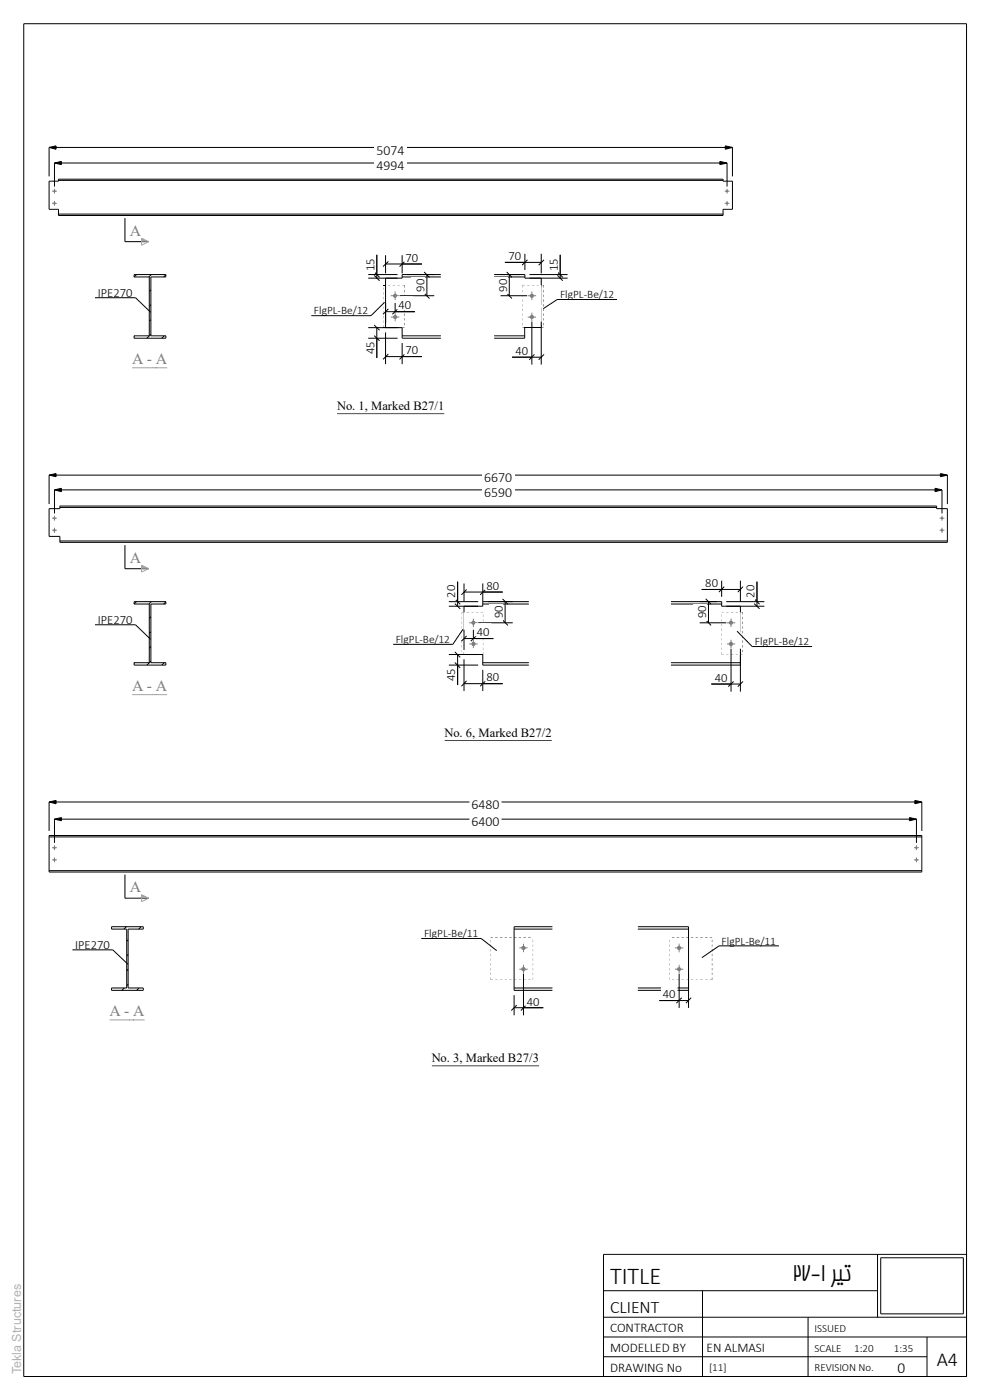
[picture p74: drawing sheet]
<svg xmlns="http://www.w3.org/2000/svg" width="210mm" height="297mm" viewBox="0 0 210 297" stroke-linecap="round" stroke-linejoin="round" font-family="sans-serif">
<defs><g id="words">
<g font-size="5.1">
<text x="129.4" y="272.4">TITLE</text>
<text x="168.2" y="271.7">27-1 ریت</text>
</g>
<text font-size="4.2" x="198.7" y="289.8">A4</text>
<text font-size="3.7" x="129.4" y="278.5">CLIENT</text>
<g font-size="3.3" fill="#7f7f7f">
<text x="27.5" y="50">A</text>
<text x="28" y="77.3">A - A</text>
<text x="27.5" y="119.4">A</text>
<text x="28" y="146.6">A - A</text>
<text x="27.5" y="189.3">A</text>
<text x="23.2" y="215.6">A - A</text>
</g>
<text font-size="3.3" x="190.4" y="291.3">0</text>
<g font-size="2.9">
<text x="79.9" y="32.8">5074</text>
<text x="79.9" y="36.1">4994</text>
<text x="102.7" y="102.3">6670</text>
<text x="102.7" y="105.4">6590</text>
<text x="100" y="171.7">6480</text>
<text x="100" y="175.3">6400</text>
</g>
<g font-size="2.8">
<text x="129.4" y="286.8">MODELLED BY</text>
<text x="129.4" y="282.6">CONTRACTOR</text>
<text x="149.9" y="286.8">EN ALMASI</text>
<text x="129.4" y="291">DRAWING No</text>
</g>
<g font-size="2.7">
<text x="79.5" y="57.5" transform="rotate(-90 79.5 57.5)">15</text>
<text x="86" y="55.5">70</text>
<text x="107.9" y="55.2">70</text>
<text x="118.3" y="57.5" transform="rotate(-90 118.3 57.5)">15</text>
<text x="20.7" y="62.9">IPE270</text>
<text x="84.5" y="65.6">40</text>
<text x="90" y="61.8" transform="rotate(-90 90 61.8)">90</text>
<text x="107.6" y="61.8" transform="rotate(-90 107.6 61.8)">90</text>
<text x="79.5" y="75.2" transform="rotate(-90 79.5 75.2)">45</text>
<text x="86" y="75.2">70</text>
<text x="109.3" y="75.3">40</text>
<text x="71.5" y="87">No. 1, Marked B27/1</text>
<text x="103.2" y="125.1">80</text>
<text x="149.6" y="124.6">80</text>
<text x="96.6" y="126.8" transform="rotate(-90 96.6 126.8)">20</text>
<text x="106.7" y="131.2" transform="rotate(-90 106.7 131.2)">90</text>
<text x="149.8" y="131.2" transform="rotate(-90 149.8 131.2)">90</text>
<text x="160.1" y="126.8" transform="rotate(-90 160.1 126.8)">20</text>
<text x="20.7" y="132.3">IPE270</text>
<text x="101.1" y="135">40</text>
<text x="96.6" y="144.6" transform="rotate(-90 96.6 144.6)">45</text>
<text x="103.2" y="144.5">80</text>
<text x="151.6" y="144.6">40</text>
<text x="94.3" y="156.3">No. 6, Marked B27/2</text>
<text x="16" y="201.3">IPE270</text>
<text x="111.8" y="213.3">40</text>
<text x="140.6" y="211.7">40</text>
<text x="91.6" y="225.3">No. 3, Marked B27/3</text>
</g>
<text font-size="2.7" fill="#b2b2b2" x="4.5" y="291.5" transform="rotate(-90 4.5 291.5)">Tekla Structures</text>
<g font-size="2.4">
<text x="118.8" y="63.2">FlgPL-Be/12</text>
<text x="66.6" y="66.7">FlgPL-Be/12</text>
<text x="83.9" y="136.4">FlgPL-Be/12</text>
<text x="160.1" y="136.9">FlgPL-Be/12</text>
<text x="90" y="198.8">FlgPL-Be/11</text>
<text x="153.1" y="200.4">FlgPL-Be/11</text>
</g>
<g font-size="2.3">
<text x="172.8" y="286.7">SCALE</text>
<text x="172.8" y="282.5">ISSUED</text>
<text x="181.2" y="286.7">1:20</text>
<text x="189.6" y="286.7">1:35</text>
<text x="150.4" y="290.9">[11]</text>
<text x="172.8" y="290.9">REVISION No.</text>
</g>
</g></defs>
<g fill="none" stroke="#000" stroke-width=".21">
<path d="M29 58.2l-.6 .6M32.1 58.2l-.5 .6M35.2 58.3l-.5 .5M85.3 58.8h8.2M93.5 58.2h-8.2v.8h-3.5v10.5h3.5v2.3h8.2M28.5 71.2l-.1 .1M32 70.9l-.8 .9M32 67.8l-.3 .3M32 64.6l-.3 .4M32 61.5l-.3 .3M34.8 71.2l-.5 .6M85.3 71.2h8.2"/>
<path d="M29 127.6l-.6 .5M32 137.2l-.3 .3M32 134l-.3 .3M32 130.8l-.3 .4M32.1 127.6l-.5 .5M35.2 127.7l-.5 .4M28.5 140.6l-.1 .1M32 140.3l-.8 .8M34.8 140.6l-.5 .5M26.8 196.6l-.5 .5M27.2 199.3l-.3 .4M29.9 196.6l-.5 .5"/>
<path d="M26.4 209.6l-.5 .5M27.2 208.8l-.3 .3M27.2 205.6l-.3 .3M27.2 202.5l-.3 .3M29.5 209.6l-.5 .5"/>
</g>
<circle cx="83.8" cy="62.8" r=".45" fill="#7f7f7f"/>
<path d="M82.9 62.7h1.8M83.8 61.8v1.9" fill="none" stroke="#7f7f7f" stroke-width=".21"/>
<circle cx="83.8" cy="67.2" r=".45" fill="#7f7f7f"/>
<path d="M82.9 67.3h1.8M83.8 66.3v1.9" fill="none" stroke="#7f7f7f" stroke-width=".21"/>
<g fill="#000">
<path d="M81.3 60.5h.5zM81.3 69.5l.5 .1z"/>
<path d="M81.3 69v.5zM81.3 68v.5zM81.3 67v.5zM81.3 66v.5zM81.3 65v.5zM81.3 64v.5zM81.3 63v.5zM81.3 62v.5zM81.3 61v.5z"/>
<path d="M85.3 60.5h.5zM84.3 60.5h.5zM83.3 60.5h.5zM82.3 60.5h.5z"/>
<path d="M85.3 69.5l.5 .1zM84.3 69.5l.5 .1zM83.3 69.5l.5 .1zM82.3 69.5l.5 .1z"/>
<path d="M85.8 60.5l.1 .5zM85.8 61.5l.1 .5zM85.8 62.5l.1 .5zM85.8 63.5l.1 .5zM85.8 64.5l.1 .5zM85.8 65.5l.1 .5zM85.8 66.5l.1 .5zM85.8 67.5l.1 .5zM85.8 68.5l.1 .5z"/>
<path d="M114.8 65.3l.1 4.2zM114.8 59l.1 2z"/>
<path d="M114.8 60.5l.1 4.2zM114.8 69l.1 .5z"/>
</g>
<path d="M104.8 58.8h6.5M104.8 58.2h6.5v.8h3.5v1.5M104.8 71.2h6.5M111.3 69.5v2.3h-6.5M111.3 69.5h3.5M28.4 127.6h6.8v.5h-3.2v12.5h3.2v.5h-6.8v-.5h3.3v-12.5h-3.3z" fill="none" stroke="#000" stroke-width=".21"/>
<circle cx="112.8" cy="62.8" r=".45" fill="#7f7f7f"/>
<path d="M111.9 62.7h1.8M112.8 61.8v1.9" fill="none" stroke="#7f7f7f" stroke-width=".21"/>
<circle cx="112.8" cy="67.3" r=".46" fill="#7f7f7f"/>
<path d="M111.9 67.3h1.8M112.8 66.3v1.9" fill="none" stroke="#7f7f7f" stroke-width=".21"/>
<g fill="#000">
<path d="M110.8 60.5h.5zM111.8 60.5h.5zM112.8 60.5h.5zM113.8 60.5h.5zM114.8 60.5h.5z"/>
<path d="M110.8 60.5v.5zM110.8 61.5v.5zM110.8 62.5v.5zM110.8 63.5v.5zM110.8 64.5v.5zM110.8 65.5v.5zM110.8 66.5v.5zM110.8 67.5v.5zM110.8 68.5v.5z"/>
<path d="M110.8 69.5l.5 .1zM111.8 69.5l.5 .1zM112.8 69.5l.5 .1zM113.8 69.5l.5 .1zM114.8 69.5l.5 .1z"/>
<path d="M115.3 60.5l.1 .5zM115.3 61.5l.1 .5zM115.3 62.5l.1 .5zM115.3 63.5l.1 .5zM115.3 64.5l.1 .5zM115.3 65.5l.1 .5zM115.3 66.5l.1 .5zM115.3 67.5l.1 .5zM115.3 68.5l.1 .5z"/>
</g>
<circle cx="11.6" cy="109.9" r=".25" fill="#7f7f7f"/>
<path d="M11 109.9h1.1M11.6 109.4v1" fill="none" stroke="#7f7f7f" stroke-width=".21"/>
<path d="M11.4 112.3a.26 .26 0 0 1 .3 0 .26 .26 0 0 1 0 .4 .26 .26 0 0 1-.3 0z" fill-rule="evenodd" fill="#7f7f7f"/>
<path d="M11 112.5h1.1M11.6 112v1" fill="none" stroke="#7f7f7f" stroke-width=".21"/>
<path d="M10.4 107.9h2.3v-.5h186v.5h2.3v7.2h-188.3v-1.3h-2.3zM12.7 107.7h186M12.7 114.8h188.3" fill="none" stroke="#000" stroke-width=".21"/>
<circle cx="199.8" cy="109.9" r=".25" fill="#7f7f7f"/>
<path d="M199.3 109.9h1M199.8 109.4v1" fill="none" stroke="#7f7f7f" stroke-width=".21"/>
<circle cx="199.8" cy="112.5" r=".26" fill="#7f7f7f"/>
<path d="M199.3 112.5h1M199.8 112v1" fill="none" stroke="#7f7f7f" stroke-width=".21"/>
<circle cx="154.2" cy="40.6" r=".26" fill="#7f7f7f"/>
<path d="M153.7 40.6h1M154.2 40v1.1" fill="none" stroke="#7f7f7f" stroke-width=".21"/>
<circle cx="154.2" cy="43.1" r=".25" fill="#7f7f7f"/>
<path d="M153.7 43.1h1M154.2 42.6v1" fill="none" stroke="#7f7f7f" stroke-width=".21"/>
<path d="M10.4 38.4h2v-.4h141v.4h2v6h-2v1.3h-141v-1.3h-2zM12.4 38.3h141M12.4 45.4h141" fill="none" stroke="#000" stroke-width=".21"/>
<circle cx="11.6" cy="40.6" r=".25" fill="#7f7f7f"/>
<path d="M11 40.6h1.1M11.6 40v1.1" fill="none" stroke="#7f7f7f" stroke-width=".21"/>
<circle cx="11.6" cy="43.1" r=".25" fill="#7f7f7f"/>
<path d="M11 43.1h1.1M11.6 42.6v1" fill="none" stroke="#7f7f7f" stroke-width=".21"/>
<circle cx="155.1" cy="132.1" r=".45" fill="#7f7f7f"/>
<path d="M154.2 132.1h1.8M155.1 131.2v1.8" fill="none" stroke="#7f7f7f" stroke-width=".21"/>
<circle cx="155.1" cy="136.6" r=".46" fill="#7f7f7f"/>
<path d="M154.2 136.6h1.8M155.1 135.7v1.8" fill="none" stroke="#7f7f7f" stroke-width=".21"/>
<path d="M28.4 58.2h6.8v.6h-3.2v12.4h3.2v.6h-6.8v-.6h3.3v-12.4h-3.3zM98.4 138.9h4M102.4 128.1h9.8M102.4 138.8v2.3h9.8M112.2 127.6h-9.8v1h-4v1.3M142.3 127.6h10.8v1h4v1.3M142.3 128.1h10.8M157.1 138.8v2.3h-14.8M102.4 140.6h9.8M142.3 140.6h14.8" fill="none" stroke="#000" stroke-width=".21"/>
<g fill="#000">
<path d="M98.4 129.9v4.2zM98.4 138.3v.5z"/>
<path d="M153 138.3l.1 .5zM153 137.4l.1 .5zM153 136.4l.1 .5zM153 135.4l.1 .4zM153 134.4l.1 .5zM153 133.3l.1 .6zM153 132.4l.1 .5zM153 131.4l.1 .5zM153 130.3l.1 .5z"/>
<path d="M153.1 129.8l.4 .1zM154.1 129.8l.5 .1zM155.1 129.8l.5 .1zM156 129.8l.5 .1zM157.1 129.8l.5 .1z"/>
<path d="M157.1 129.9v4.2zM157.1 138.3v.5z"/>
<path d="M157.1 138.8l.5 .1zM156 138.8l.5 .1zM155.1 138.8l.5 .1zM154.1 138.8l.5 .1zM153.1 138.8l.4 .1z"/>
<path d="M157.5 129.9l.1 .4zM157.5 130.8l.1 .6zM157.5 131.9l.1 .5zM157.5 132.9l.1 .4zM157.5 133.9l.1 .5zM157.5 134.9l.1 .5zM157.5 135.8l.1 .6zM157.5 136.9l.1 .5zM157.5 137.9l.1 .4z"/>
</g>
<circle cx="100.4" cy="132.1" r=".44" fill="#7f7f7f"/>
<path d="M99.5 132.1h1.8M100.4 131.2v1.8" fill="none" stroke="#7f7f7f" stroke-width=".21"/>
<circle cx="100.4" cy="136.6" r=".45" fill="#7f7f7f"/>
<path d="M99.5 136.6h1.8M100.4 135.7v1.8" fill="none" stroke="#7f7f7f" stroke-width=".21"/>
<g fill="#000">
<path d="M98 138.8l.5 .1zM99 138.8l.5 .1zM100 138.8l.5 .1zM101 138.8l.5 .1zM102 138.8l.5 .1z"/>
<path d="M98 129.9v.4zM98 130.8v.6zM98 131.9v.5zM98 132.9v.4zM98 133.9v.5zM98 134.9v.5zM98 135.8v.6zM98 136.9v.5zM98 137.9v.4z"/>
<path d="M102.4 138.3l.1 .5zM102.4 137.4l.1 .5zM102.4 136.4l.1 .5zM102.4 135.4l.1 .4zM102.4 134.4l.1 .5zM102.4 133.3l.1 .6zM102.4 132.4l.1 .5zM102.4 131.4l.1 .5zM102.4 130.3l.1 .5z"/>
<path d="M102 129.8l.5 .1zM101 129.8l.5 .1zM100 129.8l.5 .1zM99 129.8l.5 .1zM98 129.8l.5 .1z"/>
</g>
<path d="M109.1 197.1h8.1M117.2 196.6h-8.1v13.5h8.1M109.1 209.6h8.1" fill="none" stroke="#000" stroke-width=".21"/>
<circle cx="111" cy="201.1" r=".46" fill="#7f7f7f"/>
<path d="M110.2 201.1h1.7M111 200.2v1.8" fill="none" stroke="#7f7f7f" stroke-width=".21"/>
<circle cx="111" cy="205.6" r=".46" fill="#7f7f7f"/>
<path d="M110.2 205.6h1.7M111 204.7v1.8" fill="none" stroke="#7f7f7f" stroke-width=".21"/>
<g fill="#000">
<path d="M104.1 198.8l.5 .1zM105 198.8l.5 .1zM106 198.8l.6 .1zM107.1 198.8l.4 .1zM108 198.8l.5 .1z"/>
<path d="M109.1 198.8l.5 .1zM110 198.8l.5 .1zM111 198.8l.5 .1zM112.1 198.8l.5 .1z"/>
<path d="M104 207.3l.1 .6zM104 206.3l.1 .5zM104 205.4l.1 .5zM104 204.3l.1 .5zM104 203.3l.1 .5zM104 202.3l.1 .6zM104 201.3l.1 .5zM104 200.4l.1 .4zM104 199.3l.1 .6z"/>
<path d="M104.1 207.8l.5 .1zM105 207.8l.5 .1zM106 207.8l.6 .1zM107.1 207.8l.4 .1zM108 207.8l.5 .1z"/>
<path d="M109.1 207.8l.5 .1zM110 207.8l.5 .1zM111 207.8l.5 .1zM112.1 207.8l.5 .1z"/>
<path d="M113 207.3l.1 .6zM113 206.3l.1 .5zM113 205.4l.1 .5zM113 204.3l.1 .5zM113 203.3l.1 .5zM113 202.3l.1 .6zM113 201.3l.1 .5zM113 200.4l.1 .4zM113 199.3l.1 .6z"/>
</g>
<path d="M135.3 196.6h10.7v13.5h-10.7M135.3 197.1h10.7M135.3 209.6h10.7" fill="none" stroke="#000" stroke-width=".21"/>
<circle cx="144" cy="201.1" r=".45" fill="#7f7f7f"/>
<path d="M143.2 201.1h1.7M144.1 200.2v1.8" fill="none" stroke="#7f7f7f" stroke-width=".21"/>
<circle cx="144" cy="205.6" r=".45" fill="#7f7f7f"/>
<path d="M143.2 205.6h1.7M144.1 204.7v1.8" fill="none" stroke="#7f7f7f" stroke-width=".21"/>
<g fill="#000">
<path d="M145.5 198.8l.5 .1zM144.6 198.8l.4 .1zM143.6 198.8l.5 .1zM142.5 198.8l.5 .1z"/>
<path d="M150.5 198.8l.5 .1zM149.6 198.8l.5 .1zM148.5 198.8l.6 .1zM147.6 198.8l.4 .1zM146.6 198.8l.5 .1z"/>
<path d="M142 207.3l.1 .6zM142 206.3l.1 .5zM142 205.4l.1 .5zM142 204.3l.1 .5zM142 203.3l.1 .5zM142 202.3l.1 .6zM142 201.3l.1 .5zM142 200.4l.1 .4zM142 199.3l.1 .6z"/>
<path d="M145.5 207.8l.5 .1zM144.6 207.8l.4 .1zM143.6 207.8l.5 .1zM142.5 207.8l.5 .1z"/>
<path d="M151 207.3l.1 .6zM151 206.3l.1 .5zM151 205.4l.1 .5zM151 204.3l.1 .5zM151 203.3l.1 .5zM151 202.3l.1 .6zM151 201.3l.1 .5zM151 200.4l.1 .4zM151 199.3l.1 .6z"/>
<path d="M150.5 207.8l.5 .1zM149.6 207.8l.5 .1zM148.5 207.8l.6 .1zM147.6 207.8l.4 .1zM146.6 207.8l.5 .1z"/>
</g>
<circle cx="194.4" cy="179.8" r=".25" fill="#7f7f7f"/>
<path d="M193.9 179.8h1M194.4 179.3v1" fill="none" stroke="#7f7f7f" stroke-width=".21"/>
<circle cx="194.4" cy="182.4" r=".25" fill="#7f7f7f"/>
<path d="M193.9 182.4h1M194.4 181.9v1" fill="none" stroke="#7f7f7f" stroke-width=".21"/>
<circle cx="11.6" cy="179.8" r=".25" fill="#7f7f7f"/>
<path d="M11 179.8h1.1M11.6 179.3v1" fill="none" stroke="#7f7f7f" stroke-width=".21"/>
<circle cx="11.6" cy="182.4" r=".25" fill="#7f7f7f"/>
<path d="M11 182.4h1.1M11.6 181.9v1" fill="none" stroke="#7f7f7f" stroke-width=".21"/>
<g fill="none" stroke="#000" stroke-width=".21">
<path d="M26.5 46.3v5h5M28.7 63.2l3.3 3M81.6 64.1l-2.9 2.9M118.2 63.5l-3 2M26.5 115.7v4.9h5M28.7 132.5l3.3 3.1M98.2 133.5l-2.1 3.2M156.3 133.9l3.3 3.3M10.4 177.2h185.1v7.8h-185.1zM10.4 177.5h185.1M10.4 184.7h185.1M23.7 196.6h6.7v.5h-3.2v12.5h3.2v.5h-6.7v-.5h3.2v-12.5h-3.2z"/>
<path d="M26.5 185.5v5h5M102.1 199.1l3.3 2.6M23.9 201.5l3.3 3.1M152.5 200.7l-3.6 2.5"/>
</g>
<path d="M71.5 85h22.7v2h-22.7z" fill="#fff"/>
<path d="M71.5 87.8h22.7" fill="none" stroke="#4c4c4c" stroke-width=".21"/>
<path d="M66.6 64.6h11.5v1.8h-11.5z" fill="#fff"/>
<g fill="none" stroke="#000" stroke-width=".21">
<path d="M78.1 59h6.2M78.1 58.2h6.2M79.4 58.4l1.1 1.2M79.4 57.7l1.1 1.1M79.9 58.2v.8M81.8 56h7.7M81.8 54.1v3.9M82.4 55.5l-1.2 1.1M85.3 54.1v3.9M85.9 55.5l-1.1 1.1M66 67h12.7M81.8 70.5v6.8"/>
<path d="M81.8 75.6h7.7M82.4 75.1l-1.2 1.1M85.3 72.8v4.5M85.9 75.1l-1.1 1.1"/>
</g>
<path d="M85.6 54.1h3.6M85.6 73.8h3.6" fill="none" stroke="#fff" stroke-width="2.8" stroke-linecap="butt"/>
<path d="M76.7 54.4h2.8v3.5h-2.8z" fill="#fff"/>
<path d="M79.9 54.1v4.1M86.3 58.2h5.8M90 57.7l1.1 1.1M90.6 58.2v4.5M84.8 62.7h7.3M90 62.2l1.1 1.1" fill="none" stroke="#000" stroke-width=".21"/>
<path d="M87.3 58.8h2.8v3.5h-2.8z" fill="#fff"/>
<path d="M78.1 71.8h6.2M78.1 69.5h6.2M79.4 71.2l1.1 1.1M79.4 69l1.1 1.1M79.9 69.5v2.3M81.8 66.1h6.2M81.8 64.3v4.2M82.4 65.5l-1.2 1.2M83.8 64.3v1.9M84.4 65.5l-1.2 1.2" fill="none" stroke="#000" stroke-width=".21"/>
<path d="M84.2 64.3h3.5" fill="none" stroke="#fff" stroke-width="2.8" stroke-linecap="butt"/>
<path d="M76.7 72.1h2.8v3.5h-2.8z" fill="#fff"/>
<path d="M79.9 71.8v4.1" fill="none" stroke="#000" stroke-width=".21"/>
<path d="M20.7 129.9h7.4v2h-7.4z" fill="#fff"/>
<path d="M20.2 132.5h8.5" fill="none" stroke="#000" stroke-width=".21"/>
<g fill="#fff">
<path d="M28 144.1h2.4v2.5h-2.4z"/>
<path d="M31.2 144.1h1.1v2.5h-1.1z"/>
<path d="M33.1 144.1h2.4v2.5h-2.4z"/>
</g>
<path d="M28 147.4h7.5" fill="none" stroke="#a8a1a8" stroke-width=".21"/>
<path d="M94.3 154.3h22.8v2.1h-22.8z" fill="#fff"/>
<path d="M94.3 157.1h22.8" fill="none" stroke="#4c4c4c" stroke-width=".21"/>
<path d="M112.3 59h8.1M112.3 58.2h8.1M118.2 58.4l1.2 1.2M118.2 57.7l1.2 1.1M118.8 58.2v.8" fill="none" stroke="#000" stroke-width=".21"/>
<path d="M115.6 54.4h2.8v3.5h-2.8z" fill="#fff"/>
<path d="M118.8 54.1v4.1" fill="none" stroke="#000" stroke-width=".21"/>
<path d="M118.8 61.1h11.5v1.8h-11.5z" fill="#fff"/>
<path d="M106.2 58.2h4.1M107.5 57.7l1.1 1.1M108 58.2v4.5M106.2 62.7h5.6M107.5 62.2l1.1 1.1M118.2 63.5h12.7" fill="none" stroke="#000" stroke-width=".21"/>
<path d="M104.8 58.8h2.8v3.5h-2.8z" fill="#fff"/>
<path d="M10.4 100.8l1.5-.3v.6zM199.5 100.5l1.5 .3-1.5 .3z" fill="#000"/>
<g fill="none" stroke="#000" stroke-width=".21">
<path d="M107.1 55.7h7.7M111.3 53.8v3.5M111.9 55.1l-1.2 1.2M114.8 53.8v4.2M115.4 55.1l-1.1 1.2M108.6 75.8h6.2M112.8 68.2v9.1M113.4 75.2l-1.1 1.1M114.8 68.2v9.1M115.4 75.2l-1.1 1.1M10.4 100.8h190.6M10.4 100.8v6.1"/>
<path d="M10.4 100.8l1.5-.3v.6zM199.5 100.5l1.5 .3-1.5 .3zM201 100.8v6.1"/>
</g>
<path d="M107.5 53.8h3.5M109 73.9h3.5" fill="none" stroke="#fff" stroke-width="2.8" stroke-linecap="butt"/>
<path d="M102.3 99.3h6.8v3h-6.8z" fill="#fff"/>
<path d="M27.5 116.9h2.4v2.5h-2.4z" fill="#fff"/>
<path d="M30 119.9l1.5 .7-1.5 .8z" fill="none" stroke="#a8a1a8" stroke-width=".21"/>
<path d="M30 119.9l1.5 .7h-1.5z" fill="#a8a1a8"/>
<path d="M11.6 103.9h188.2M11.6 103.9v5M11.6 103.9l1.4-.3v.7zM198.3 103.6l1.5 .3-1.5 .4zM199.8 103.9v5" fill="none" stroke="#000" stroke-width=".21"/>
<path d="M11.6 103.9l1.4-.3v.7zM198.3 103.6l1.5 .3-1.5 .4z" fill="#000"/>
<path d="M102.3 102.4h6.8v3.1h-6.8z" fill="#fff"/>
<path d="M11.6 34.6l1.4-.4v.7zM152.7 34.2l1.5 .4-1.5 .3z" fill="#000"/>
<path d="M11.6 34.6h142.6M11.6 34.6v5M11.6 34.6l1.4-.4v.7zM152.7 34.2l1.5 .4-1.5 .3zM154.2 34.6v5" fill="none" stroke="#000" stroke-width=".21"/>
<path d="M79.5 33.1h6.8v3h-6.8z" fill="#fff"/>
<path d="M27.5 47.5h2.4v2.5h-2.4z" fill="#fff"/>
<path d="M30 50.5l1.5 .8-1.5 .7z" fill="none" stroke="#a8a1a8" stroke-width=".21"/>
<path d="M30 50.5l1.5 .8h-1.5z" fill="#a8a1a8"/>
<path d="M10.4 31.3h145M10.4 31.3v6.1M10.4 31.3l1.5-.4v.8zM153.8 30.9l1.6 .4-1.6 .4zM155.4 31.3v6.1" fill="none" stroke="#000" stroke-width=".21"/>
<path d="M10.4 31.3l1.5-.4v.8zM153.8 30.9l1.6 .4-1.6 .4z" fill="#000"/>
<path d="M79.5 29.8h6.8v3h-6.8z" fill="#fff"/>
<path d="M154.1 128.6h8M154.1 127.6h8M160 128.1l1.1 1.1M160 127l1.1 1.2M160.6 127.6v1" fill="none" stroke="#000" stroke-width=".21"/>
<path d="M157.3 123.7h2.8v3.6h-2.8z" fill="#fff"/>
<path d="M148.8 125h8.3M153.1 123.2v3.4M153.6 124.5l-1.1 1.1M157.1 123.2v4.4M157.6 124.5l-1.1 1.1M160.6 123.4v4.2" fill="none" stroke="#000" stroke-width=".21"/>
<path d="M149.2 123.2h3.5" fill="none" stroke="#fff" stroke-width="2.8" stroke-linecap="butt"/>
<path d="M160.1 134.7h11.6v1.9h-11.6z" fill="#fff"/>
<path d="M148.4 132.1h5.7M148.4 127.6h3.7M149.7 131.5l1.1 1.2M149.7 127l1.1 1.2M150.3 127.6v4.5M155.1 137.6v9.1M157.1 137.6v9.1M159.6 137.2h12.7M150.9 145.1h6.2M155.6 144.6l-1.1 1.1M157.6 144.6l-1.1 1.1" fill="none" stroke="#000" stroke-width=".21"/>
<path d="M151.2 143.3h3.5" fill="none" stroke="#fff" stroke-width="2.8" stroke-linecap="butt"/>
<path d="M147 128.1h2.8v3.5h-2.8z" fill="#fff"/>
<g fill="#fff">
<path d="M28 74.8h2.4v2.5h-2.4z"/>
<path d="M31.2 74.8h1.1v2.5h-1.1z"/>
<path d="M33.1 74.8h2.4v2.5h-2.4z"/>
</g>
<path d="M28 78h7.5" fill="none" stroke="#a8a1a8" stroke-width=".21"/>
<path d="M20.7 60.6h7.4v2h-7.4z" fill="#fff"/>
<path d="M20.2 63.2h8.5M101.4 132.1h7.4M103.4 127.6h5.4M106.6 131.5l1.1 1.2M106.6 127l1.1 1.2M107.1 127.6v4.5" fill="none" stroke="#000" stroke-width=".21"/>
<path d="M103.9 128.1h2.8v3.5h-2.8z" fill="#fff"/>
<path d="M84 134.3h11.5v1.8h-11.5z" fill="#fff"/>
<path d="M83.4 136.7h12.7M95.2 138.8h6.2M96.5 138.3l1.1 1.1M97.1 138.8v2.3M95.2 141.1h6.2M96.5 140.5l1.1 1.2" fill="none" stroke="#000" stroke-width=".21"/>
<path d="M93.8 141.5h2.8v3.4h-2.8z" fill="#fff"/>
<path d="M95.2 128.6h6.2M95.2 127.6h6.2M96.5 128.1l1.1 1.1M96.5 127l1.1 1.2M97.1 127.6v1M98.4 135.5h6.2M98.4 133.6v4.3M99 134.9l-1.1 1.1M100.4 133.6v2M101 134.9l-1.1 1.1M97.1 141.1v4.2" fill="none" stroke="#000" stroke-width=".21"/>
<path d="M100.8 133.6h3.5" fill="none" stroke="#fff" stroke-width="2.8" stroke-linecap="butt"/>
<path d="M93.8 123.7h2.8v3.6h-2.8z" fill="#fff"/>
<path d="M97.1 123.4v4.2M98.4 125.6h8.2M98.4 123.8v3.8M98.4 139.9v6.7M99 125l-1.1 1.2M102.4 123.8v3.8M103 125l-1.1 1.2M98.4 145h8.2M99 144.4l-1.1 1.2M102.4 142.1v4.5M103 144.4l-1.1 1.2" fill="none" stroke="#000" stroke-width=".21"/>
<path d="M102.8 123.8h3.5M102.8 143.2h3.5" fill="none" stroke="#fff" stroke-width="2.8" stroke-linecap="butt"/>
<path d="M91.6 223.3h22.7v2h-22.7z" fill="#fff"/>
<path d="M91.6 226.1h22.7" fill="none" stroke="#4c4c4c" stroke-width=".21"/>
<path d="M90 196.7h11.5v1.8h-11.5z" fill="#fff"/>
<path d="M89.4 199.1h12.7M109.1 213.8h6.1M109.1 211.1v4.3M109.6 213.2l-1.1 1.2M111 206.6v8.8M111.6 213.2l-1.1 1.2" fill="none" stroke="#000" stroke-width=".21"/>
<path d="M111.4 212h3.5" fill="none" stroke="#fff" stroke-width="2.8" stroke-linecap="butt"/>
<path d="M153.1 198.2h11.5v1.9h-11.5z" fill="#fff"/>
<path d="M139.9 212.3h6.1M144.1 206.6v7.2M144.6 211.7l-1.1 1.1M146 206.6v7.2M146.6 211.7l-1.1 1.1M152.5 200.7h12.7" fill="none" stroke="#000" stroke-width=".21"/>
<path d="M140.2 210.4h3.5" fill="none" stroke="#fff" stroke-width="2.8" stroke-linecap="butt"/>
<path d="M27.5 186.8h2.4v2.5h-2.4z" fill="#fff"/>
<path d="M30 189.8l1.5 .7-1.5 .8z" fill="none" stroke="#a8a1a8" stroke-width=".21"/>
<path d="M30 189.8l1.5 .7h-1.5z" fill="#a8a1a8"/>
<path d="M10.4 170.1h185.1M10.4 170.1v6.2M10.4 170.1l1.5-.3v.7zM11.6 173.8h182.8M11.6 173.8v5M11.6 173.8l1.4-.4v.7zM192.9 173.4l1.5 .4-1.5 .3zM194.1 169.8l1.4 .3-1.4 .4zM194.4 173.8v5M195.5 170.1v6.2" fill="none" stroke="#000" stroke-width=".21"/>
<path d="M10.4 170.1l1.5-.3v.7zM11.6 173.8l1.4-.4v.7zM192.9 173.4l1.5 .4-1.5 .3zM194.1 169.8l1.4 .3-1.4 .4z" fill="#000"/>
<path d="M99.6 173.8h6.8M99.6 170.2h6.8" fill="none" stroke="#fff" stroke-width="3.1" stroke-linecap="butt"/>
<g fill="#fff">
<path d="M23.2 213.1h2.5v2.5h-2.5z"/>
<path d="M26.4 213.1h1.1v2.5h-1.1z"/>
<path d="M28.3 213.1h2.4v2.5h-2.4z"/>
</g>
<path d="M23.2 216.4h7.5" fill="none" stroke="#a8a1a8" stroke-width=".21"/>
<path d="M16 198.9h7.3v2h-7.3z" fill="#fff"/>
<path d="M5 5h200v287h-200zM15.4 201.5h8.5M128 279.4h77M128 273.8h58.1M149 273.8v18.2M171.4 279.4v12.6M186.1 266.1v13.3M186.8 266.8h17.5v11.9h-17.5zM205 266.1h-77v25.9M128 287.8h68.6M128 283.6h77M196.6 283.6v8.4" fill="none" stroke="#000" stroke-width=".21"/>
<use href="#words"/>
</svg>
